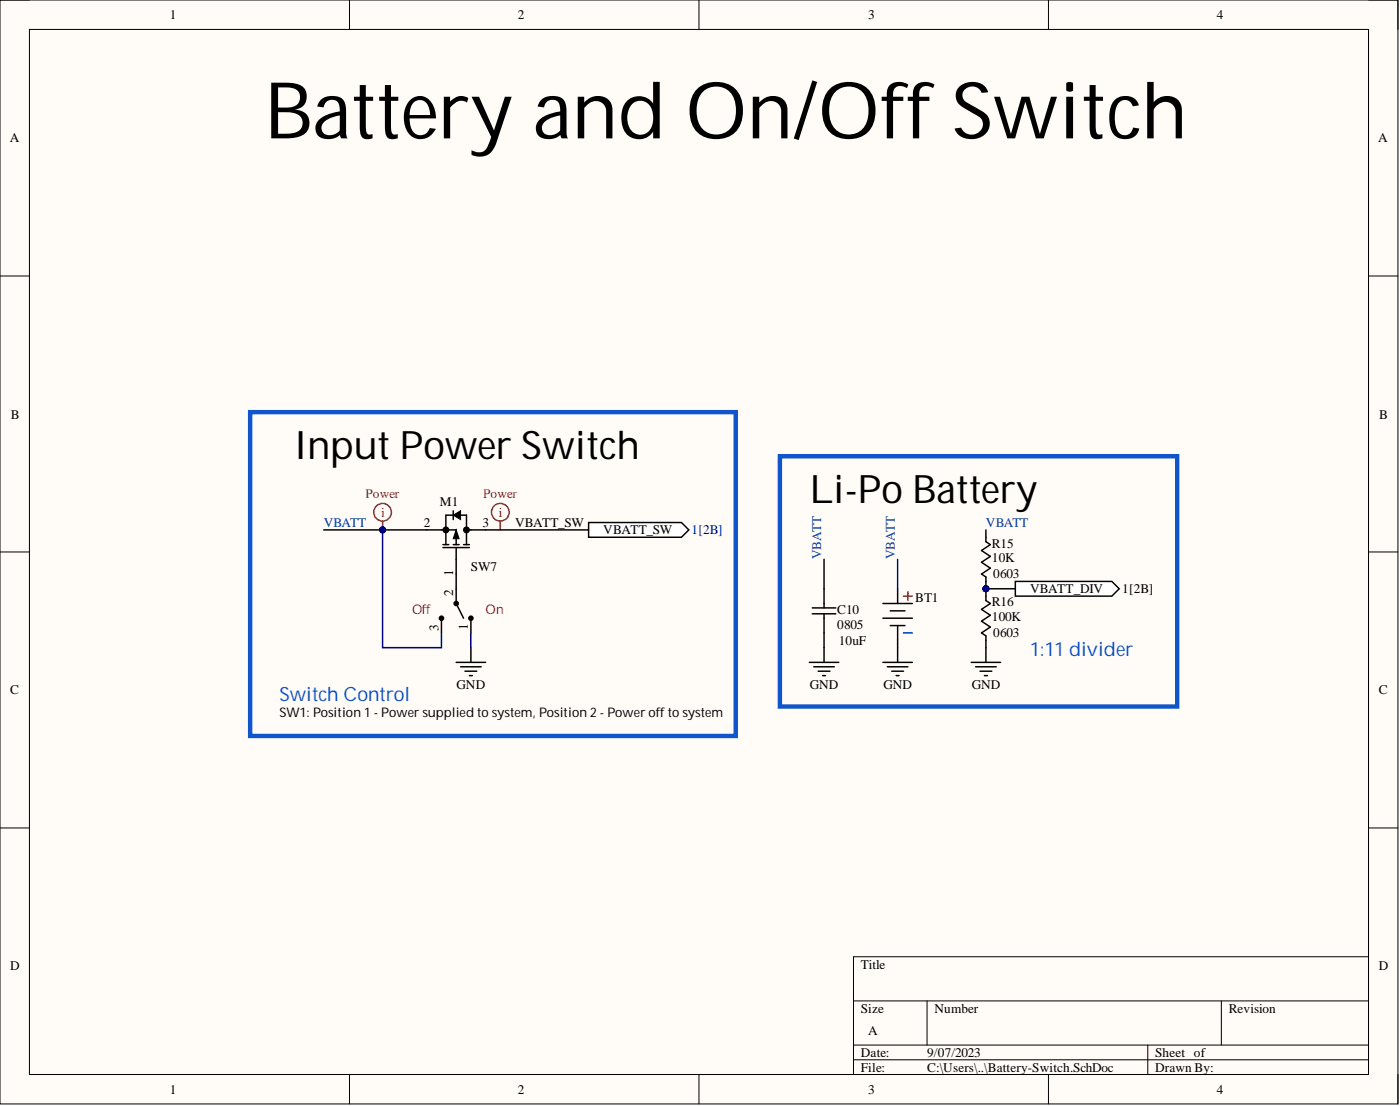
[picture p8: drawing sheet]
<svg xmlns="http://www.w3.org/2000/svg" width="241mm" height="190mm" viewBox="0 0 241 190" stroke-linecap="round" stroke-linejoin="round" font-family="sans-serif">
<defs><g id="words">
<text font-size="13.5" x="45.7" y="23.8">Battery and On/Off Switch</text>
<g font-size="6.8">
<text x="50.7" y="79.1">Input Power Switch</text>
<text x="139.5" y="86.7">Li-Po Battery</text>
</g>
<g font-size="3.4" fill="#15c">
<text x="177.5" y="113.1">1:11 divider</text>
<text x="48.2" y="120.7">Switch Control</text>
</g>
<g font-size="2.3">
<text x="29.3" y="3.3">1</text>
<text x="89.3" y="3.3">2</text>
<text x="149.6" y="3.3">3</text>
<text x="209.7" y="3.3">4</text>
<text x="1.7" y="24.5">A</text>
<text x="237.6" y="24.5">A</text>
<text x="1.9" y="72.1">B</text>
<text x="237.7" y="72.1">B</text>
<text x="75.8" y="87.2">M1</text>
<text x="73" y="90.8">2</text>
<text x="83.2" y="90.8">3</text>
<text x="88.8" y="90.8">VBATT_SW</text>
<text x="104" y="92">VBATT_SW</text>
<text x="170.9" y="94.3">R15</text>
<text x="78.1" y="99.2" transform="rotate(-90 78.1 99.2)">1</text>
<text x="81.2" y="98.4">SW7</text>
<text x="170.9" y="96.8">10K</text>
<text x="171.2" y="99.6">0603</text>
<text x="78.1" y="102.7" transform="rotate(-90 78.1 102.7)">2</text>
<text x="144.3" y="105.7">C10</text>
<text x="157.8" y="103.7">BT1</text>
<text x="170.9" y="107">100K</text>
<text x="170.9" y="104.5">R16</text>
<text x="177.5" y="102.2">VBATT_DIV</text>
<text x="193.4" y="102.2">1[2B]</text>
<text x="75.6" y="108.7" transform="rotate(-90 75.6 108.7)">3</text>
<text x="80.7" y="108.6" transform="rotate(-90 80.7 108.6)">1</text>
<text x="144.3" y="108.3">0805</text>
<text x="144.6" y="111">10uF</text>
<text x="171.2" y="109.8">0603</text>
<text x="1.8" y="119.6">C</text>
<text x="78.7" y="118.7">GND</text>
<text x="139.6" y="118.7">GND</text>
<text x="152.3" y="118.7">GND</text>
<text x="167.5" y="118.7">GND</text>
<text x="237.6" y="119.6">C</text>
<text x="48.2" y="123.6">SW1: Position 1 - Power supplied to system, Position 2- Power offto system</text>
<text x="1.8" y="167.2">D</text>
<text x="148.4" y="166.8">Title</text>
<text x="237.6" y="167.2">D</text>
<text x="148.4" y="174.4">Size</text>
<text x="149.6" y="178.2">A</text>
<text x="161.1" y="174.4">Number</text>
<text x="211.8" y="174.4">Revision</text>
<text x="148.4" y="182">Date:</text>
<text x="148.4" y="184.6">File:</text>
<text x="159.8" y="182">9/07/2023</text>
<text x="159.8" y="184.6">C:\Users\..\Battery-Switch.SchDoc</text>
<text x="199.1" y="182">Sheet of</text>
<text x="199.1" y="184.6">Drawn By:</text>
<text x="29.3" y="188.4">1</text>
<text x="89.3" y="188.4">2</text>
<text x="149.6" y="188.4">3</text>
<text x="209.7" y="188.4">4</text>
</g>
<g font-size="2.3" fill="#f00">
<text x="63" y="85.7">Power</text>
<text x="65.7" y="89">i</text>
<text x="83.3" y="85.7">Power</text>
<text x="86" y="89">i</text>
<text x="71" y="105.8">Off</text>
<text x="83.7" y="105.8">On</text>
</g>
<g font-size="2.3" fill="#004085">
<text x="55.8" y="90.8">VBATT</text>
<text x="169.9" y="90.8">VBATT</text>
<text x="141.5" y="96.3" transform="rotate(-90 141.5 96.3)">VBATT</text>
<text x="154.2" y="96.3" transform="rotate(-90 154.2 96.3)">VBATT</text>
</g>
<text font-size="2.3" fill="#000080" x="119.2" y="92">1[2B]</text>
</g></defs>
<path d="M0 0h240.9v190.1h-240.9z" fill-rule="evenodd" fill="#fffcf8"/>
<path d="M0 0h240.9v190.1h-240.9z" fill="none" stroke="#000" stroke-width=".17"/>
<path d="M5.1 5.1h230.8v180h-230.8z" fill-rule="evenodd" fill="#fffcf8"/>
<g fill="none" stroke="#000" stroke-width=".17">
<path d="M0 0h5.1M5.1 5.1h230.8v180h-230.8zM60.2 0v5.1M120.5 0v5.1M180.7 0v5.1M235.9 0h5v5.1M0 47.5h5.1M235.9 47.5h5M0 95.1h5.1M235.9 95.1h5M0 142.6h5.1M235.9 142.6h5"/>
<path d="M147.1 172.4h88.8M159.8 172.4v7.6M210.5 172.4v7.6M235.9 164.8h-88.8v20.3M60.2 185.1v5M120.5 185.1v5M147.1 180h88.8M147.1 182.5h88.8M180.7 185.1v5M197.8 180v5.1M240.9 185.1v5"/>
</g>
<path d="M134.4 78.6h68.5v43.1h-68.5z" fill="none" stroke="#15c" stroke-width=".76"/>
<circle cx="169.9" cy="101.4" r=".51" fill="#000080"/>
<circle cx="169.9" cy="101.4" r=".51" fill="none" stroke="#000080" stroke-width=".17"/>
<path d="M169.9 91.3v1.2M169.9 100.1v1.3" fill="none" stroke="#000" stroke-width=".25"/>
<circle cx="169.9" cy="101.4" r=".51" fill="#000080"/>
<circle cx="169.9" cy="101.4" r=".51" fill="none" stroke="#000080" stroke-width=".17"/>
<path d="M169.9 92.5v.8l.8 .5-1.5 1 1.5 1-1.5 1 1.5 1.1-1.5 1 .7 .5v.7" fill="none" stroke="#000" stroke-width=".25"/>
<circle cx="169.9" cy="101.4" r=".51" fill="#000080"/>
<circle cx="169.9" cy="101.4" r=".51" fill="none" stroke="#000080" stroke-width=".17"/>
<path d="M169.9 101.4v1.3" fill="none" stroke="#000" stroke-width=".25"/>
<circle cx="169.9" cy="101.4" r=".51" fill="#000080"/>
<circle cx="169.9" cy="101.4" r=".51" fill="none" stroke="#000080" stroke-width=".17"/>
<path d="M167.4 114.1h5.1M168.2 114.8h3.5M168.9 115.6h2M169.7 116.4h.5M169.9 102.7v.7l.8 .5-1.5 1.1 1.5 1-1.5 1 1.5 1-1.5 1 .7 .5v4.6" fill="none" stroke="#000" stroke-width=".25"/>
<path d="M175 100.1h16.6l1.3 1.3-1.3 1.3h-16.6z" fill-rule="evenodd" fill="#fff"/>
<g fill="none" stroke="#000" stroke-width=".25">
<path d="M73.6 91.3h5v2.5M76.3 94.3h4.6M76.3 93.8h1.1M76.8 93.8v-5.1h3.6v5.1M78.1 93.8h1M78.1 88v1.5M78.6 94.3v4.6M79.9 93.8h1M80.4 91.3h3.3M76.1 106.5v2.5M78.6 114.1h5.1M78.6 101.4v2.5l1.3 2.6"/>
<path d="M79.4 114.8h3.5M80.1 115.6h2.1M80.9 116.4h.5M81.2 106.5v2.5M81.2 111.6v2.5M139.5 114.1h5.1M140 104.7h4.1M140 105.7h4.1M140.3 114.8h3.5M141 115.6h2M141.8 116.4h.5M142 101.4v3.3"/>
<path d="M142 105.7v3.3M142 111.6v2.5M175 100.1h16.6l1.3 1.3-1.3 1.3h-16.6z"/>
<circle cx="76.1" cy="106.5" r=".36"/>
<circle cx="78.6" cy="103.9" r=".36"/>
<circle cx="81.2" cy="106.5" r=".36"/>
</g>
<path d="M43.1 71h83.7v55.8h-83.7z" fill="none" stroke="#15c" stroke-width=".76"/>
<path d="M78.1 88.7l1.3-.7v1.5zM78.6 91.3l.5 1.5h-1z" fill="#000"/>
<g fill="none" stroke="#000" stroke-width=".17">
<path d="M78.1 88.7l1.3-.7v1.5zM78.6 91.3l.5 1.5h-1z"/>
<circle cx="76.8" cy="91.3" r=".51"/>
<circle cx="80.4" cy="91.3" r=".51"/>
</g>
<g fill="#000">
<circle cx="76.8" cy="91.3" r=".51"/>
<circle cx="80.4" cy="91.3" r=".51"/>
<circle cx="76.1" cy="106.5" r=".36"/>
<circle cx="78.6" cy="103.9" r=".36"/>
<circle cx="81.2" cy="106.5" r=".36"/>
</g>
<path d="M101.5 90h16l1.2 1.3-1.2 1.2h-16z" fill-rule="evenodd" fill="#fff"/>
<path d="M101.5 90h16l1.2 1.3-1.2 1.2h-16z" fill="none" stroke="#000" stroke-width=".25"/>
<g fill="none" stroke="#f00" stroke-width=".25">
<path d="M65.9 89.7v1.6"/>
<circle cx="65.9" cy="88.2" r="1.52"/>
</g>
<circle cx="65.9" cy="91.3" r=".51" fill="#000080"/>
<circle cx="65.9" cy="91.3" r=".51" fill="none" stroke="#000080" stroke-width=".17"/>
<path d="M152.2 114.1h5M152.2 103.9h5M152.2 106.5h5M152.9 114.8h3.6M153.4 105.2h2.6M153.4 107.8h2.6M153.7 115.6h2M154.5 116.4h.5M154.7 101.4v2.5M154.7 107.8v6.3M169.9 101.4h5.1" fill="none" stroke="#000" stroke-width=".25"/>
<g fill="none" stroke="#f00" stroke-width=".25">
<path d="M86.2 89.7v1.6M155.7 102.7h1.5M156.5 101.9v1.5"/>
<circle cx="86.2" cy="88.2" r="1.52"/>
</g>
<path d="M155.7 109h1.5" fill="none" stroke="#00f" stroke-width=".25"/>
<circle cx="169.9" cy="101.4" r=".51" fill="#000080"/>
<circle cx="169.9" cy="101.4" r=".51" fill="none" stroke="#000080" stroke-width=".17"/>
<path d="M55.8 91.3h17.8M78.6 98.9v2.5M142 96.3v5.1M142 109v2.6" fill="none" stroke="#000" stroke-width=".25"/>
<circle cx="65.9" cy="91.3" r=".51" fill="#000080"/>
<circle cx="65.9" cy="91.3" r=".51" fill="none" stroke="#000080" stroke-width=".17"/>
<path d="M65.9 91.3v20.3h10.2v-2.6M154.7 96.3v5.1M81.2 109v2.6" fill="none" stroke="#000080" stroke-width=".25"/>
<path d="M83.7 91.3h17.8" fill="none" stroke="#000" stroke-width=".25"/>
<circle cx="65.9" cy="91.3" r=".51" fill="#000080"/>
<circle cx="65.9" cy="91.3" r=".51" fill="none" stroke="#000080" stroke-width=".17"/>
<use href="#words"/>
</svg>
